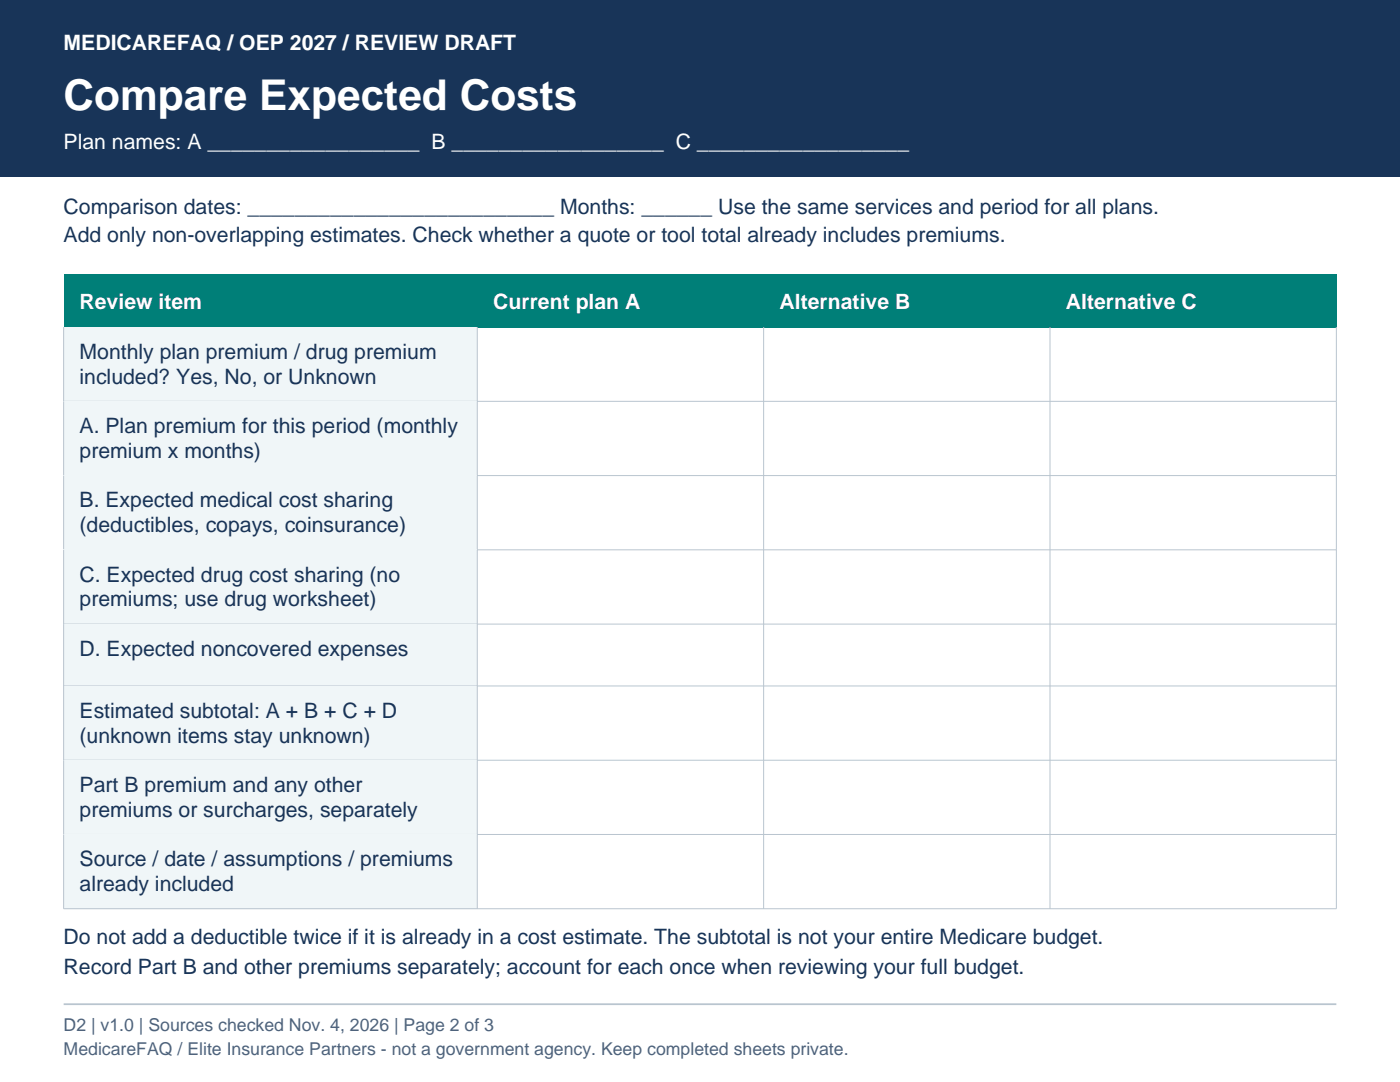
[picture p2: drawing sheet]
<svg xmlns="http://www.w3.org/2000/svg" width="279mm" height="216mm" viewBox="0 0 279 216" stroke-linecap="round" stroke-linejoin="round" font-family="sans-serif">
<defs><g id="words">
<text font-size="8.5" fill="#fff" x="12.7" y="21.9">Compare Expected Costs</text>
<g font-size="4.2" fill="#fff">
<text x="12.7" y="9.9">MEDICAREFAQ / OEP 2027 / REVIEW DRAFT</text>
<text x="12.7" y="29.6">Plan names: A __________________ B __________________ C __________________</text>
<text x="15.9" y="61.7">Review item</text>
<text x="98.4" y="61.7">Current plan A</text>
<text x="155.6" y="61.7">Alternative B</text>
<text x="212.7" y="61.7">Alternative C</text>
</g>
<g font-size="4.2" fill="#183458">
<text x="12.7" y="42.7">Comparison dates: __________________________ Months: ______ Use the same services and period for all plans.</text>
<text x="12.7" y="48.3">Add only non-overlapping estimates. Check whether a quote or tool total already includes premiums.</text>
<text x="15.9" y="71.6">Monthly plan premium / drug premium</text>
<text x="15.9" y="76.6">included? Yes, No, or Unknown</text>
<text x="15.9" y="86.4">A. Plan premium for this period (monthly</text>
<text x="15.9" y="91.4">premium x months)</text>
<text x="15.9" y="101.2">B. Expected medical cost sharing</text>
<text x="15.9" y="106.2">(deductibles, copays, coinsurance)</text>
<text x="15.9" y="116.1">C. Expected drug cost sharing (no</text>
<text x="15.9" y="121">premiums; use drug worksheet)</text>
<text x="15.9" y="130.9">D. Expected noncovered expenses</text>
<text x="15.9" y="143.2">Estimated subtotal: A + B + C + D</text>
<text x="15.9" y="148.2">(unknown items stay unknown)</text>
<text x="15.9" y="158">Part B premium and any other</text>
<text x="15.9" y="163">premiums or surcharges, separately</text>
<text x="15.9" y="172.9">Source / date / assumptions / premiums</text>
<text x="15.9" y="177.8">already included</text>
<text x="12.7" y="188.4">Do not add a deductible twice if it is already in a cost estimate. The subtotal is not your entire Medicare budget.</text>
<text x="12.7" y="194.4">Record Part B and other premiums separately; account for each once when reviewing your full budget.</text>
</g>
<g font-size="3.5" fill="#536374">
<text x="12.7" y="205.7">D2 | v1.0 | Sources checked Nov. 4, 2026 | Page 2 of 3</text>
<text x="12.7" y="210.6">MedicareFAQ / Elite Insurance Partners - not a government agency. Keep completed sheets private.</text>
</g>
</g></defs>
<path d="M0 0h279.4v35.3h-279.4z" fill-rule="evenodd" fill="#183458"/>
<path d="M12.7 200.4h254" fill="none" stroke="#b9c5cf" stroke-width=".35"/>
<path d="M12.7 54.7h254v10.6h-254z" fill-rule="evenodd" fill="#007f78"/>
<path d="M12.7 65.3h82.5v14.8h-82.5z" fill-rule="evenodd" fill="#f0f6f8"/>
<path d="M12.7 65.3v14.8h254v-14.8M95.2 65.3v14.8M152.4 65.3v14.8M209.5 65.3v14.8" fill="none" stroke="#b9c5cf" stroke-width=".2"/>
<path d="M12.7 80.1h82.5v14.8h-82.5z" fill-rule="evenodd" fill="#f0f6f8"/>
<path d="M12.7 80.1v14.8h254v-14.8M95.2 80.1v14.8M152.4 80.1v14.8M209.5 80.1v14.8" fill="none" stroke="#b9c5cf" stroke-width=".2"/>
<path d="M12.7 94.9h82.5v14.8h-82.5z" fill-rule="evenodd" fill="#f0f6f8"/>
<path d="M12.7 94.9v14.8h254v-14.8M95.2 94.9v14.8M152.4 94.9v14.8M209.5 94.9v14.8" fill="none" stroke="#b9c5cf" stroke-width=".2"/>
<path d="M12.7 109.7h82.5v14.8h-82.5z" fill-rule="evenodd" fill="#f0f6f8"/>
<path d="M12.7 109.7v14.8h254v-14.8M95.2 109.7v14.8M152.4 109.7v14.8M209.5 109.7v14.8" fill="none" stroke="#b9c5cf" stroke-width=".2"/>
<path d="M12.7 124.5h82.5v12.4h-82.5z" fill-rule="evenodd" fill="#f0f6f8"/>
<path d="M12.7 124.5v12.4h254v-12.4M95.2 124.5v12.4M152.4 124.5v12.4M209.5 124.5v12.4" fill="none" stroke="#b9c5cf" stroke-width=".2"/>
<path d="M12.7 136.9h82.5v14.8h-82.5z" fill-rule="evenodd" fill="#f0f6f8"/>
<path d="M12.7 136.9v14.8h254v-14.8M95.2 136.9v14.8M152.4 136.9v14.8M209.5 136.9v14.8" fill="none" stroke="#b9c5cf" stroke-width=".2"/>
<path d="M12.7 151.7h82.5v14.8h-82.5z" fill-rule="evenodd" fill="#f0f6f8"/>
<path d="M12.7 151.7v14.8h254v-14.8M95.2 151.7v14.8M152.4 151.7v14.8M209.5 151.7v14.8" fill="none" stroke="#b9c5cf" stroke-width=".2"/>
<path d="M12.7 166.5h82.5v14.8h-82.5z" fill-rule="evenodd" fill="#f0f6f8"/>
<path d="M12.7 166.5v14.8h254v-14.8M95.2 166.5v14.8M152.4 166.5v14.8M209.5 166.5v14.8" fill="none" stroke="#b9c5cf" stroke-width=".2"/>
<use href="#words"/>
</svg>
